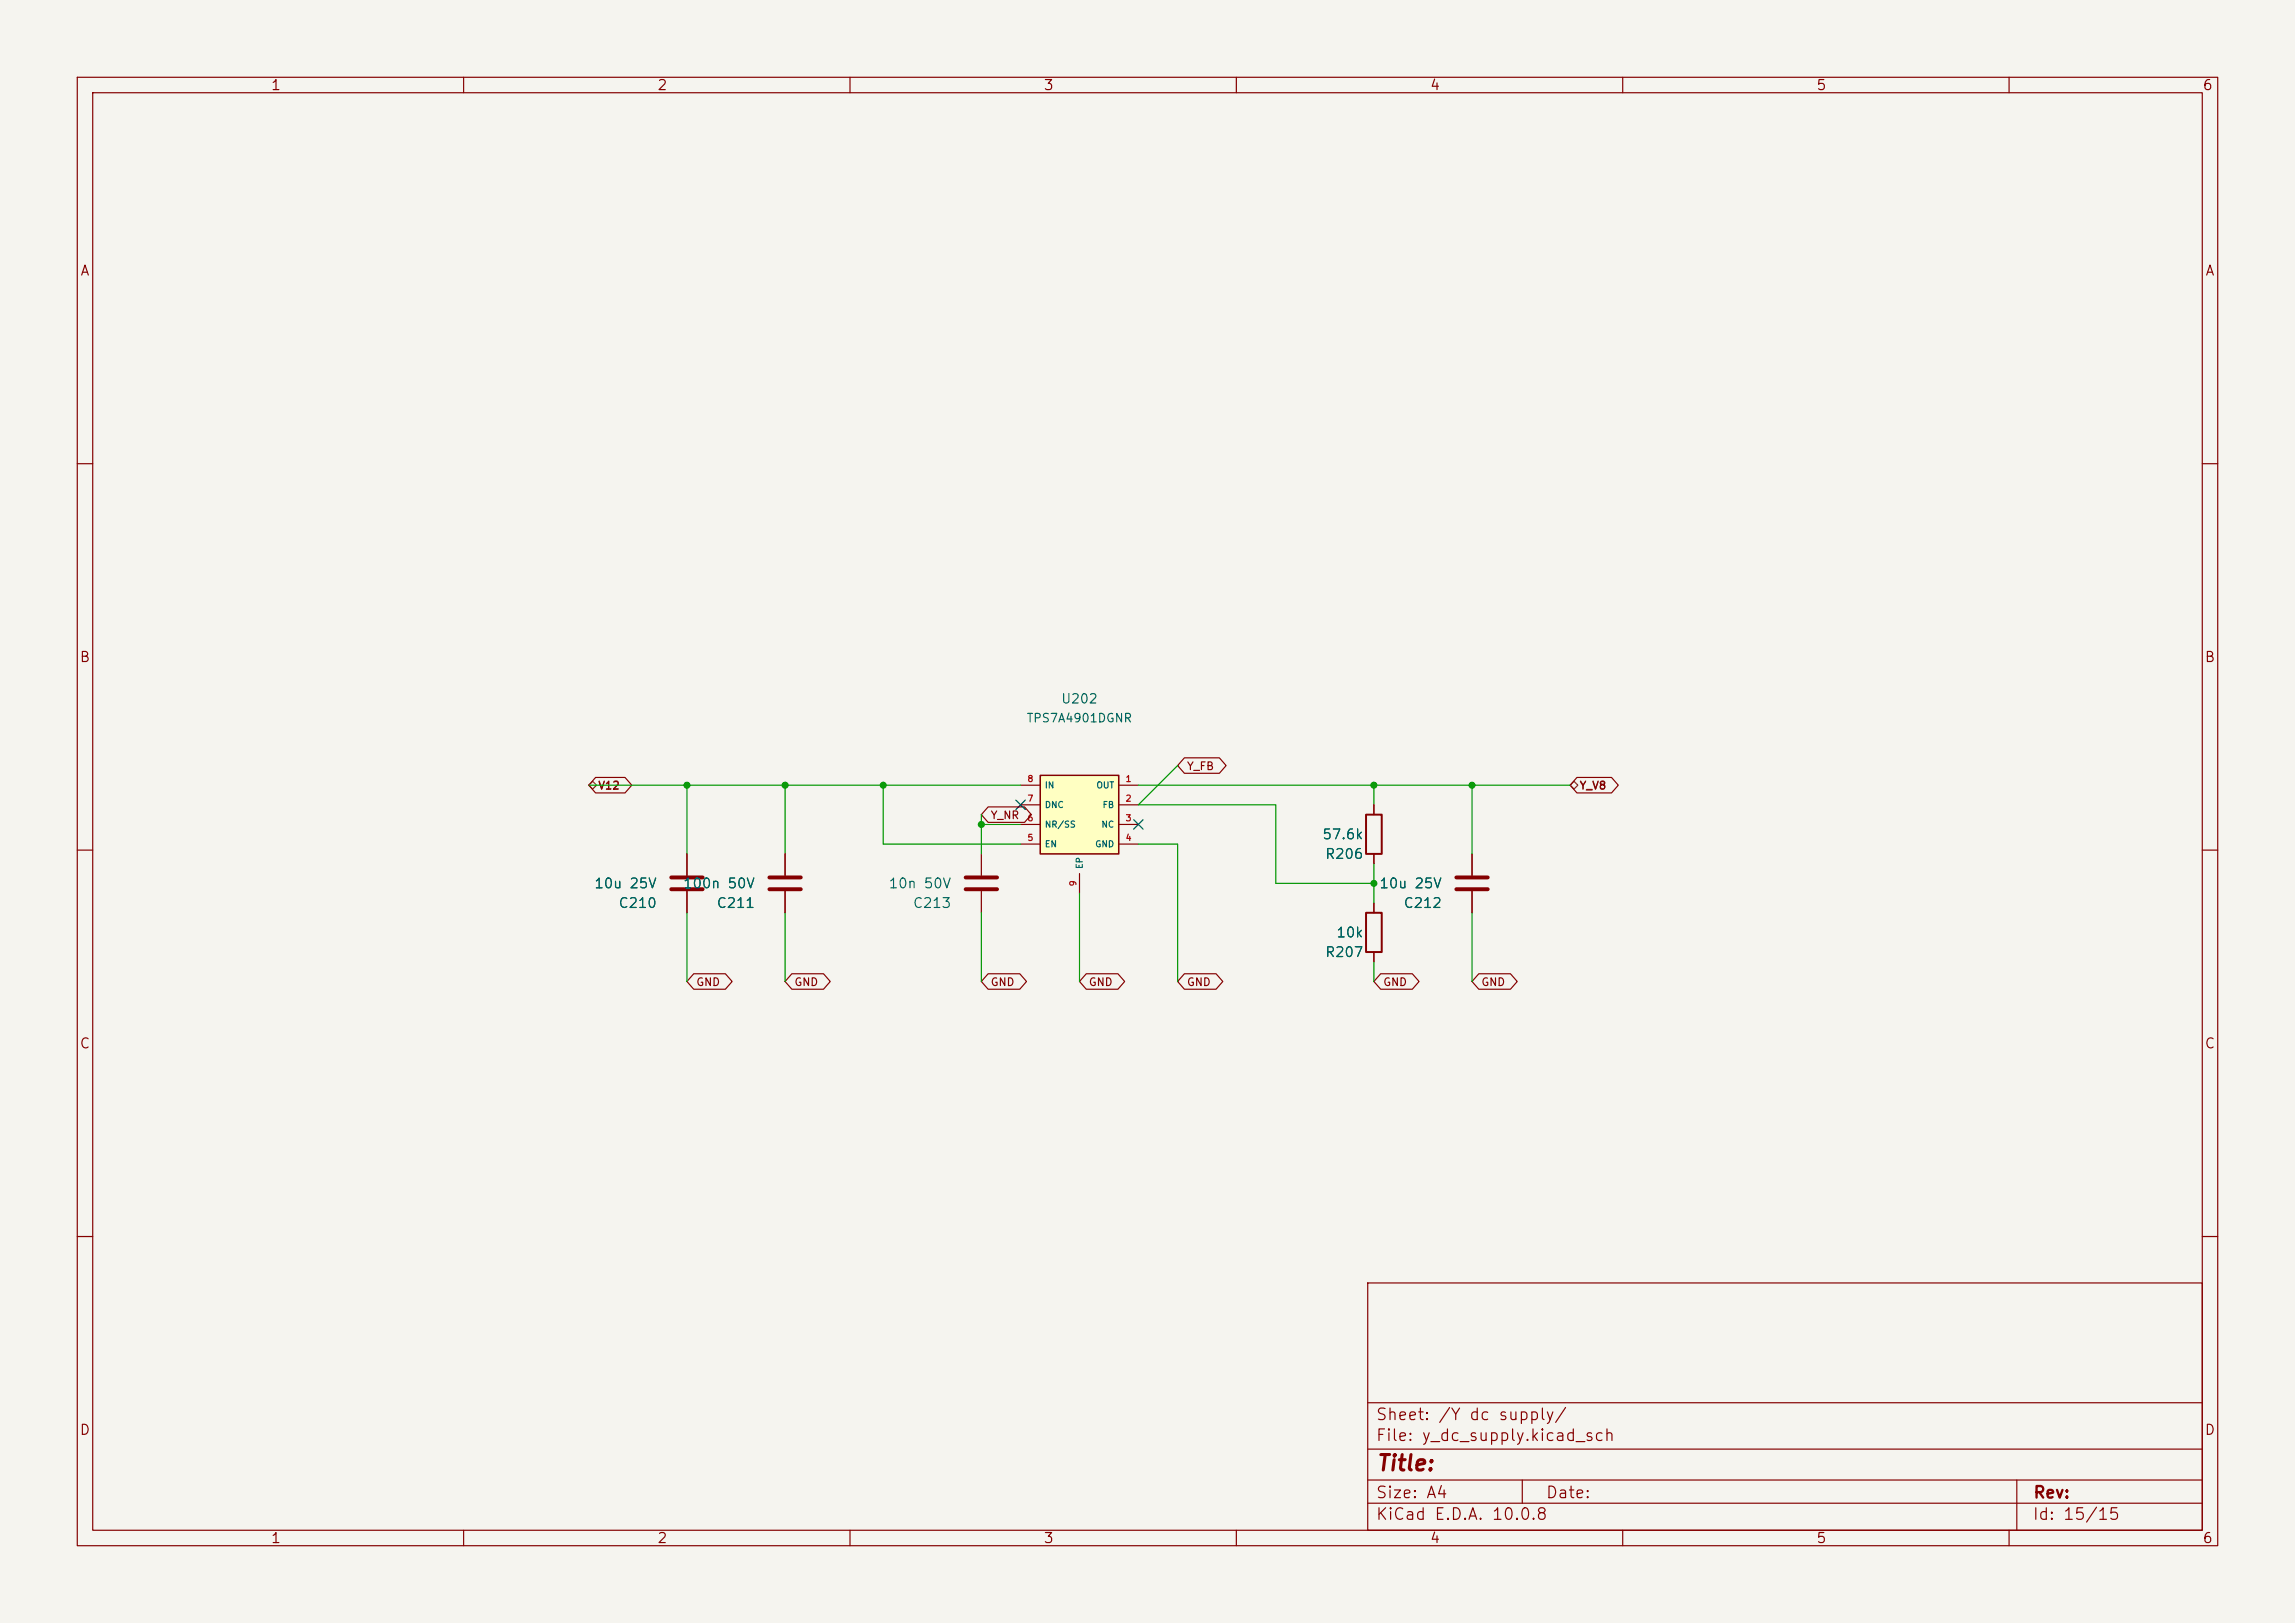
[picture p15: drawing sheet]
(kicad_sch
(version 20260306)
(generator "eeschema")
(paper "A4")
(lib_symbols (symbol "review:C210" (pin_numbers (hide yes)) (pin_names (offset 0.254)) (exclude_from_sim no) (in_bom yes) (on_board yes) (in_pos_files yes) (duplicate_pin_numbers_are_jumpers no) (property "Reference" "C" (at 0.635 2.54 0) (show_name no) (do_not_autoplace no) (effects (font (size 1.27 1.27)) (justify left))) (property "Value" "C" (at 0.635 -2.54 0) (show_name no) (do_not_autoplace no) (effects (font (size 1.27 1.27)) (justify left))) (property "Footprint" "" (at 0.9652 -3.81 0) (show_name no) (do_not_autoplace no) (hide yes) (effects (font (size 1.27 1.27)))) (property "Datasheet" "" (at 0 0 0) (show_name no) (do_not_autoplace no) (hide yes) (effects (font (size 1.27 1.27)))) (property "Description" "Unpolarized capacitor" (at 0 0 0) (show_name no) (do_not_autoplace no) (hide yes) (effects (font (size 1.27 1.27)))) (property "ki_keywords" "cap capacitor" (at 0 0 0) (show_name no) (do_not_autoplace no) (hide yes) (effects (font (size 1.27 1.27)))) (property "ki_fp_filters" "C_*" (at 0 0 0) (show_name no) (do_not_autoplace no) (hide yes) (effects (font (size 1.27 1.27)))) (symbol "C210_0_1" (polyline (pts (xy -2.032 0.762) (xy 2.032 0.762)) (stroke (width 0.508) (type default)) (fill (type none))) (polyline (pts (xy -2.032 -0.762) (xy 2.032 -0.762)) (stroke (width 0.508) (type default)) (fill (type none)))) (symbol "C210_1_1" (pin passive line (at 0 3.81 270) (length 2.794) (name "" (effects (font (size 1.27 1.27)))) (number "2" (effects (font (size 1.27 1.27))))) (pin passive line (at 0 -3.81 90) (length 2.794) (name "" (effects (font (size 1.27 1.27)))) (number "1" (effects (font (size 1.27 1.27)))))) (embedded_fonts no)) (symbol "review:C212" (pin_numbers (hide yes)) (pin_names (offset 0.254)) (exclude_from_sim no) (in_bom yes) (on_board yes) (in_pos_files yes) (duplicate_pin_numbers_are_jumpers no) (property "Reference" "C" (at 0.635 2.54 0) (show_name no) (do_not_autoplace no) (effects (font (size 1.27 1.27)) (justify left))) (property "Value" "C" (at 0.635 -2.54 0) (show_name no) (do_not_autoplace no) (effects (font (size 1.27 1.27)) (justify left))) (property "Footprint" "" (at 0.9652 -3.81 0) (show_name no) (do_not_autoplace no) (hide yes) (effects (font (size 1.27 1.27)))) (property "Datasheet" "" (at 0 0 0) (show_name no) (do_not_autoplace no) (hide yes) (effects (font (size 1.27 1.27)))) (property "Description" "Unpolarized capacitor" (at 0 0 0) (show_name no) (do_not_autoplace no) (hide yes) (effects (font (size 1.27 1.27)))) (property "ki_keywords" "cap capacitor" (at 0 0 0) (show_name no) (do_not_autoplace no) (hide yes) (effects (font (size 1.27 1.27)))) (property "ki_fp_filters" "C_*" (at 0 0 0) (show_name no) (do_not_autoplace no) (hide yes) (effects (font (size 1.27 1.27)))) (symbol "C212_0_1" (polyline (pts (xy -2.032 0.762) (xy 2.032 0.762)) (stroke (width 0.508) (type default)) (fill (type none))) (polyline (pts (xy -2.032 -0.762) (xy 2.032 -0.762)) (stroke (width 0.508) (type default)) (fill (type none)))) (symbol "C212_1_1" (pin passive line (at 0 3.81 270) (length 2.794) (name "" (effects (font (size 1.27 1.27)))) (number "2" (effects (font (size 1.27 1.27))))) (pin passive line (at 0 -3.81 90) (length 2.794) (name "" (effects (font (size 1.27 1.27)))) (number "1" (effects (font (size 1.27 1.27)))))) (embedded_fonts no)) (symbol "review:C213" (pin_numbers (hide yes)) (pin_names (offset 0.254)) (exclude_from_sim no) (in_bom yes) (on_board yes) (in_pos_files yes) (duplicate_pin_numbers_are_jumpers no) (property "Reference" "C" (at 0.635 2.54 0) (show_name no) (do_not_autoplace no) (effects (font (size 1.27 1.27)) (justify left))) (property "Value" "C" (at 0.635 -2.54 0) (show_name no) (do_not_autoplace no) (effects (font (size 1.27 1.27)) (justify left))) (property "Footprint" "" (at 0.9652 -3.81 0) (show_name no) (do_not_autoplace no) (hide yes) (effects (font (size 1.27 1.27)))) (property "Datasheet" "" (at 0 0 0) (show_name no) (do_not_autoplace no) (hide yes) (effects (font (size 1.27 1.27)))) (property "Description" "Unpolarized capacitor" (at 0 0 0) (show_name no) (do_not_autoplace no) (hide yes) (effects (font (size 1.27 1.27)))) (property "ki_keywords" "cap capacitor" (at 0 0 0) (show_name no) (do_not_autoplace no) (hide yes) (effects (font (size 1.27 1.27)))) (property "ki_fp_filters" "C_*" (at 0 0 0) (show_name no) (do_not_autoplace no) (hide yes) (effects (font (size 1.27 1.27)))) (symbol "C213_0_1" (polyline (pts (xy -2.032 0.762) (xy 2.032 0.762)) (stroke (width 0.508) (type default)) (fill (type none))) (polyline (pts (xy -2.032 -0.762) (xy 2.032 -0.762)) (stroke (width 0.508) (type default)) (fill (type none)))) (symbol "C213_1_1" (pin passive line (at 0 3.81 270) (length 2.794) (name "" (effects (font (size 1.27 1.27)))) (number "2" (effects (font (size 1.27 1.27))))) (pin passive line (at 0 -3.81 90) (length 2.794) (name "" (effects (font (size 1.27 1.27)))) (number "1" (effects (font (size 1.27 1.27)))))) (embedded_fonts no)) (symbol "review:U202" (pin_names (offset 0.5)) (exclude_from_sim no) (in_bom yes) (on_board yes) (in_pos_files yes) (duplicate_pin_numbers_are_jumpers no) (property "Reference" "U" (at 0 10.16 0) (show_name no) (do_not_autoplace no) (effects (font (size 1 1)))) (property "Value" "TPS7A4901DGNR" (at 0 7.62 0) (show_name no) (do_not_autoplace no) (effects (font (size 1 1)))) (property "Footprint" "metantenna:MSOP8EP" (at 0 0 0) (show_name no) (do_not_autoplace no) (hide yes) (effects (font (size 1 1)))) (property "Datasheet" "" (at 0 0 0) (show_name no) (do_not_autoplace no) (hide yes) (effects (font (size 1.27 1.27)))) (property "Description" "" (at 0 0 0) (show_name no) (do_not_autoplace no) (hide yes) (effects (font (size 1.27 1.27)))) (symbol "U202_0_1" (rectangle (start -5.08 -5.08) (end 5.08 5.08) (stroke (width 0.2) (type default)) (fill (type background)))) (symbol "U202_1_1" (pin passive line (at -7.62 3.81 0) (length 2.54) (name "OUT" (effects (font (size 0.8 0.8)))) (number "1" (effects (font (size 0.8 0.8))))) (pin passive line (at -7.62 1.27 0) (length 2.54) (name "FB" (effects (font (size 0.8 0.8)))) (number "2" (effects (font (size 0.8 0.8))))) (pin passive line (at -7.62 -1.27 0) (length 2.54) (name "NC" (effects (font (size 0.8 0.8)))) (number "3" (effects (font (size 0.8 0.8))))) (pin passive line (at -7.62 -3.81 0) (length 2.54) (name "GND" (effects (font (size 0.8 0.8)))) (number "4" (effects (font (size 0.8 0.8))))) (pin passive line (at 7.62 -3.81 180) (length 2.54) (name "EN" (effects (font (size 0.8 0.8)))) (number "5" (effects (font (size 0.8 0.8))))) (pin passive line (at 7.62 -1.27 180) (length 2.54) (name "NR/SS" (effects (font (size 0.8 0.8)))) (number "6" (effects (font (size 0.8 0.8))))) (pin passive line (at 7.62 1.27 180) (length 2.54) (name "DNC" (effects (font (size 0.8 0.8)))) (number "7" (effects (font (size 0.8 0.8))))) (pin passive line (at 7.62 3.81 180) (length 2.54) (name "IN" (effects (font (size 0.8 0.8)))) (number "8" (effects (font (size 0.8 0.8))))) (pin passive line (at 0 -10.16 90) (length 2.54) (name "EP" (effects (font (size 0.8 0.8)))) (number "9" (effects (font (size 0.8 0.8)))))) (embedded_fonts no)) (symbol "review:R206" (pin_numbers (hide yes)) (pin_names (offset 0)) (exclude_from_sim no) (in_bom yes) (on_board yes) (in_pos_files yes) (duplicate_pin_numbers_are_jumpers no) (property "Reference" "R" (at 2.032 0 90) (show_name no) (do_not_autoplace no) (effects (font (size 1.27 1.27)))) (property "Value" "R" (at 0 0 90) (show_name no) (do_not_autoplace no) (effects (font (size 1.27 1.27)))) (property "Footprint" "" (at -1.778 0 90) (show_name no) (do_not_autoplace no) (hide yes) (effects (font (size 1.27 1.27)))) (property "Datasheet" "" (at 0 0 0) (show_name no) (do_not_autoplace no) (hide yes) (effects (font (size 1.27 1.27)))) (property "Description" "Resistor" (at 0 0 0) (show_name no) (do_not_autoplace no) (hide yes) (effects (font (size 1.27 1.27)))) (property "ki_keywords" "R res resistor" (at 0 0 0) (show_name no) (do_not_autoplace no) (hide yes) (effects (font (size 1.27 1.27)))) (property "ki_fp_filters" "R_*" (at 0 0 0) (show_name no) (do_not_autoplace no) (hide yes) (effects (font (size 1.27 1.27)))) (symbol "R206_0_1" (rectangle (start -1.016 -2.54) (end 1.016 2.54) (stroke (width 0.254) (type default)) (fill (type none)))) (symbol "R206_1_1" (pin passive line (at 0 3.81 270) (length 1.27) (name "" (effects (font (size 1.27 1.27)))) (number "2" (effects (font (size 1.27 1.27))))) (pin passive line (at 0 -3.81 90) (length 1.27) (name "" (effects (font (size 1.27 1.27)))) (number "1" (effects (font (size 1.27 1.27)))))) (embedded_fonts no)) (symbol "review:C211" (pin_numbers (hide yes)) (pin_names (offset 0.254)) (exclude_from_sim no) (in_bom yes) (on_board yes) (in_pos_files yes) (duplicate_pin_numbers_are_jumpers no) (property "Reference" "C" (at 0.635 2.54 0) (show_name no) (do_not_autoplace no) (effects (font (size 1.27 1.27)) (justify left))) (property "Value" "C" (at 0.635 -2.54 0) (show_name no) (do_not_autoplace no) (effects (font (size 1.27 1.27)) (justify left))) (property "Footprint" "" (at 0.9652 -3.81 0) (show_name no) (do_not_autoplace no) (hide yes) (effects (font (size 1.27 1.27)))) (property "Datasheet" "" (at 0 0 0) (show_name no) (do_not_autoplace no) (hide yes) (effects (font (size 1.27 1.27)))) (property "Description" "Unpolarized capacitor" (at 0 0 0) (show_name no) (do_not_autoplace no) (hide yes) (effects (font (size 1.27 1.27)))) (property "ki_keywords" "cap capacitor" (at 0 0 0) (show_name no) (do_not_autoplace no) (hide yes) (effects (font (size 1.27 1.27)))) (property "ki_fp_filters" "C_*" (at 0 0 0) (show_name no) (do_not_autoplace no) (hide yes) (effects (font (size 1.27 1.27)))) (symbol "C211_0_1" (polyline (pts (xy -2.032 0.762) (xy 2.032 0.762)) (stroke (width 0.508) (type default)) (fill (type none))) (polyline (pts (xy -2.032 -0.762) (xy 2.032 -0.762)) (stroke (width 0.508) (type default)) (fill (type none)))) (symbol "C211_1_1" (pin passive line (at 0 3.81 270) (length 2.794) (name "" (effects (font (size 1.27 1.27)))) (number "2" (effects (font (size 1.27 1.27))))) (pin passive line (at 0 -3.81 90) (length 2.794) (name "" (effects (font (size 1.27 1.27)))) (number "1" (effects (font (size 1.27 1.27)))))) (embedded_fonts no)) (symbol "review:R207" (pin_numbers (hide yes)) (pin_names (offset 0)) (exclude_from_sim no) (in_bom yes) (on_board yes) (in_pos_files yes) (duplicate_pin_numbers_are_jumpers no) (property "Reference" "R" (at 2.032 0 90) (show_name no) (do_not_autoplace no) (effects (font (size 1.27 1.27)))) (property "Value" "R" (at 0 0 90) (show_name no) (do_not_autoplace no) (effects (font (size 1.27 1.27)))) (property "Footprint" "" (at -1.778 0 90) (show_name no) (do_not_autoplace no) (hide yes) (effects (font (size 1.27 1.27)))) (property "Datasheet" "" (at 0 0 0) (show_name no) (do_not_autoplace no) (hide yes) (effects (font (size 1.27 1.27)))) (property "Description" "Resistor" (at 0 0 0) (show_name no) (do_not_autoplace no) (hide yes) (effects (font (size 1.27 1.27)))) (property "ki_keywords" "R res resistor" (at 0 0 0) (show_name no) (do_not_autoplace no) (hide yes) (effects (font (size 1.27 1.27)))) (property "ki_fp_filters" "R_*" (at 0 0 0) (show_name no) (do_not_autoplace no) (hide yes) (effects (font (size 1.27 1.27)))) (symbol "R207_0_1" (rectangle (start -1.016 -2.54) (end 1.016 2.54) (stroke (width 0.254) (type default)) (fill (type none)))) (symbol "R207_1_1" (pin passive line (at 0 3.81 270) (length 1.27) (name "" (effects (font (size 1.27 1.27)))) (number "2" (effects (font (size 1.27 1.27))))) (pin passive line (at 0 -3.81 90) (length 1.27) (name "" (effects (font (size 1.27 1.27)))) (number "1" (effects (font (size 1.27 1.27)))))) (embedded_fonts no)))
(symbol (lib_id "review:C210") (at 88.9 114.3 180) (unit 1) (body_style 1) (exclude_from_sim no) (in_bom yes) (on_board yes) (in_pos_files yes) (dnp no) (property "Reference" "C210" (at 85.09 116.84 0) (show_name no) (do_not_autoplace no) (effects (font (size 1.27 1.27)) (justify left))) (property "Value" "10u 25V" (at 85.09 114.3 0) (show_name no) (do_not_autoplace no) (effects (font (size 1.27 1.27)) (justify left))) (property "Footprint" "metantenna:1206" (at 87.9348 110.49 0) (hide yes) (show_name no) (do_not_autoplace no) (effects (font (size 1.27 1.27)))) (property "Datasheet" "" (at 88.9 114.3 0) (hide yes) (show_name no) (do_not_autoplace no) (effects (font (size 1.27 1.27)))) (property "Description" "25V" (at 85.09 111.7599 0) (show_name no) (do_not_autoplace no) (effects (font (size 1.27 1.27)) (justify left) (hide yes))) (property "MPN" "GRM31CR61E106KA12L" (at 0 0 0) (effects (font (size 1 1)) (hide yes))))
(symbol (lib_id "review:C212") (at 190.5 114.3 180) (unit 1) (body_style 1) (exclude_from_sim no) (in_bom yes) (on_board yes) (in_pos_files yes) (dnp no) (property "Reference" "C212" (at 186.69 116.84 0) (show_name no) (do_not_autoplace no) (effects (font (size 1.27 1.27)) (justify left))) (property "Value" "10u 25V" (at 186.69 114.3 0) (show_name no) (do_not_autoplace no) (effects (font (size 1.27 1.27)) (justify left))) (property "Footprint" "metantenna:1206" (at 189.5348 110.49 0) (hide yes) (show_name no) (do_not_autoplace no) (effects (font (size 1.27 1.27)))) (property "Datasheet" "" (at 190.5 114.3 0) (hide yes) (show_name no) (do_not_autoplace no) (effects (font (size 1.27 1.27)))) (property "Description" "25V" (at 186.69 111.7599 0) (show_name no) (do_not_autoplace no) (effects (font (size 1.27 1.27)) (justify left) (hide yes))) (property "MPN" "GRM31CR61E106KA12L" (at 0 0 0) (effects (font (size 1 1)) (hide yes))))
(symbol (lib_id "review:C213") (at 127 114.3 180) (unit 1) (body_style 1) (exclude_from_sim no) (in_bom yes) (on_board yes) (in_pos_files yes) (dnp no) (property "Reference" "C213" (at 123.19 116.84 0) (show_name no) (do_not_autoplace no) (effects (font (size 1.27 1.27)) (justify left))) (property "Value" "10n 50V" (at 123.19 114.3 0) (show_name no) (do_not_autoplace no) (effects (font (size 1.27 1.27)) (justify left))) (property "Footprint" "metantenna:0805" (at 126.0348 110.49 0) (hide yes) (show_name no) (do_not_autoplace no) (effects (font (size 1.27 1.27)))) (property "Datasheet" "" (at 127 114.3 0) (hide yes) (show_name no) (do_not_autoplace no) (effects (font (size 1.27 1.27)))) (property "Description" "50V C0G" (at 123.19 111.7599 0) (show_name no) (do_not_autoplace no) (effects (font (size 1.27 1.27)) (justify left) (hide yes))) (property "MPN" "GRM21BR71H103KA01L" (at 0 0 0) (effects (font (size 1 1)) (hide yes))))
(symbol (lib_id "review:U202") (at 139.7 105.41 0) (mirror y) (unit 1) (body_style 1) (exclude_from_sim no) (in_bom yes) (on_board yes) (in_pos_files yes) (dnp no) (property "Reference" "U202" (at 139.7 90.41 0) (show_name no) (do_not_autoplace no) (effects (font (size 1.2 1.2)))) (property "Value" "TPS7A4901DGNR" (at 139.7 92.91 0) (show_name no) (do_not_autoplace no) (effects (font (size 1.1 1.1)))) (property "Footprint" "metantenna:MSOP8EP" (at 139.7 105.41 0) (hide yes) (show_name no) (do_not_autoplace no) (effects (font (size 1 1)))) (property "Datasheet" "" (at 139.7 105.41 0) (show_name no) (do_not_autoplace no) (effects (font (size 1.27 1.27)))) (property "Description" "" (at 139.7 105.41 0) (show_name no) (do_not_autoplace no) (effects (font (size 1.27 1.27)) (hide yes))) (property "MPN" "TPS7A4901DGNR" (at 0 0 0) (effects (font (size 1 1)) (hide yes))))
(no_connect (at 147.32 106.68))
(no_connect (at 132.08 104.14))
(symbol (lib_id "review:R206") (at 177.8 107.95 180) (unit 1) (body_style 1) (exclude_from_sim no) (in_bom yes) (on_board yes) (in_pos_files yes) (dnp no) (property "Reference" "R206" (at 176.53 110.49 0) (show_name no) (do_not_autoplace no) (effects (font (size 1.27 1.27)) (justify left))) (property "Value" "57.6k" (at 176.53 107.95 0) (show_name no) (do_not_autoplace no) (effects (font (size 1.27 1.27)) (justify left))) (property "Footprint" "metantenna:0805" (at 179.578 107.95 90) (hide yes) (show_name no) (do_not_autoplace no) (effects (font (size 1.27 1.27)))) (property "Datasheet" "https://jlcpcb.com/partdetail/C5153977" (at 177.8 107.95 0) (hide yes) (show_name no) (do_not_autoplace no) (effects (font (size 1.27 1.27)))) (property "Description" "JLC sourcing candidate; FRC0805F5762TS" (at 176.53 105.4099 0) (show_name no) (do_not_autoplace no) (effects (font (size 1.27 1.27)) (justify left) (hide yes))) (property "MPN" "FRC0805F5762TS" (at 0 0 0) (effects (font (size 1 1)) (hide yes))))
(symbol (lib_id "review:C211") (at 101.6 114.3 180) (unit 1) (body_style 1) (exclude_from_sim no) (in_bom yes) (on_board yes) (in_pos_files yes) (dnp no) (property "Reference" "C211" (at 97.79 116.84 0) (show_name no) (do_not_autoplace no) (effects (font (size 1.27 1.27)) (justify left))) (property "Value" "100n 50V" (at 97.79 114.3 0) (show_name no) (do_not_autoplace no) (effects (font (size 1.27 1.27)) (justify left))) (property "Footprint" "metantenna:0805" (at 100.6348 110.49 0) (hide yes) (show_name no) (do_not_autoplace no) (effects (font (size 1.27 1.27)))) (property "Datasheet" "" (at 101.6 114.3 0) (hide yes) (show_name no) (do_not_autoplace no) (effects (font (size 1.27 1.27)))) (property "Description" "50V" (at 97.79 111.7599 0) (show_name no) (do_not_autoplace no) (effects (font (size 1.27 1.27)) (justify left) (hide yes))) (property "MPN" "GRM21BR71H104KA01L" (at 0 0 0) (effects (font (size 1 1)) (hide yes))))
(symbol (lib_id "review:R207") (at 177.8 120.65 180) (unit 1) (body_style 1) (exclude_from_sim no) (in_bom yes) (on_board yes) (in_pos_files yes) (dnp no) (property "Reference" "R207" (at 176.53 123.19 0) (show_name no) (do_not_autoplace no) (effects (font (size 1.27 1.27)) (justify left))) (property "Value" "10k" (at 176.53 120.65 0) (show_name no) (do_not_autoplace no) (effects (font (size 1.27 1.27)) (justify left))) (property "Footprint" "metantenna:0805" (at 179.578 120.65 90) (hide yes) (show_name no) (do_not_autoplace no) (effects (font (size 1.27 1.27)))) (property "Datasheet" "https://jlcpcb.com/partdetail/C17414" (at 177.8 120.65 0) (hide yes) (show_name no) (do_not_autoplace no) (effects (font (size 1.27 1.27)))) (property "Description" "JLC sourcing candidate; 0805W8F1002T5E" (at 176.53 118.1099 0) (show_name no) (do_not_autoplace no) (effects (font (size 1.27 1.27)) (justify left) (hide yes))) (property "MPN" "0805W8F1002T5E" (at 0 0 0) (effects (font (size 1 1)) (hide yes))))
(wire (pts (xy 190.5 101.6) (xy 203.2 101.6)) (stroke (width 0) (type default)))
(wire (pts (xy 88.9 118.11) (xy 88.9 127)) (stroke (width 0) (type default)))
(wire (pts (xy 190.5 110.49) (xy 190.5 101.6)) (stroke (width 0) (type default)))
(wire (pts (xy 177.8 101.6) (xy 177.8 104.14)) (stroke (width 0) (type default)))
(wire (pts (xy 147.32 104.14) (xy 165.1 104.14)) (stroke (width 0) (type default)))
(wire (pts (xy 127 106.68) (xy 132.08 106.68)) (stroke (width 0) (type default)))
(wire (pts (xy 177.8 124.46) (xy 177.8 127)) (stroke (width 0) (type default)))
(wire (pts (xy 114.3 109.22) (xy 114.3 101.6)) (stroke (width 0) (type default)))
(wire (pts (xy 127 118.11) (xy 127 127)) (stroke (width 0) (type default)))
(wire (pts (xy 177.8 111.76) (xy 177.8 114.3)) (stroke (width 0) (type default)))
(wire (pts (xy 165.1 114.3) (xy 177.8 114.3)) (stroke (width 0) (type default)))
(wire (pts (xy 190.5 118.11) (xy 190.5 127)) (stroke (width 0) (type default)))
(wire (pts (xy 101.6 118.11) (xy 101.6 127)) (stroke (width 0) (type default)))
(wire (pts (xy 177.8 101.6) (xy 190.5 101.6)) (stroke (width 0) (type default)))
(wire (pts (xy 114.3 109.22) (xy 132.08 109.22)) (stroke (width 0) (type default)))
(wire (pts (xy 152.4 109.22) (xy 152.4 127)) (stroke (width 0) (type default)))
(wire (pts (xy 114.3 101.6) (xy 101.6 101.6)) (stroke (width 0) (type default)))
(wire (pts (xy 177.8 114.3) (xy 177.8 116.84)) (stroke (width 0) (type default)))
(wire (pts (xy 114.3 101.6) (xy 132.08 101.6)) (stroke (width 0) (type default)))
(wire (pts (xy 76.2 101.6) (xy 88.9 101.6)) (stroke (width 0) (type default)))
(wire (pts (xy 147.32 101.6) (xy 177.8 101.6)) (stroke (width 0) (type default)))
(wire (pts (xy 139.7 115.57) (xy 139.7 127)) (stroke (width 0) (type default)))
(wire (pts (xy 165.1 104.14) (xy 165.1 114.3)) (stroke (width 0) (type default)))
(wire (pts (xy 147.32 109.22) (xy 152.4 109.22)) (stroke (width 0) (type default)))
(wire (pts (xy 101.6 101.6) (xy 101.6 110.49)) (stroke (width 0) (type default)))
(wire (pts (xy 88.9 101.6) (xy 88.9 110.49)) (stroke (width 0) (type default)))
(wire (pts (xy 101.6 101.6) (xy 88.9 101.6)) (stroke (width 0) (type default)))
(junction (at 101.6 101.6) (diameter 0) (color 0 0 0 0))
(junction (at 114.3 101.6) (diameter 0) (color 0 0 0 0))
(junction (at 177.8 114.3) (diameter 0) (color 0 0 0 0))
(junction (at 177.8 101.6) (diameter 0) (color 0 0 0 0))
(junction (at 190.5 101.6) (diameter 0) (color 0 0 0 0))
(junction (at 88.9 101.6) (diameter 0) (color 0 0 0 0))
(global_label "GND" (shape bidirectional) (at 88.9 127.0 0) (effects (font (size 1 1)) (justify left)))
(global_label "V12" (shape bidirectional) (at 76.2 101.6 0) (effects (font (size 1 1)) (justify left)))
(global_label "GND" (shape bidirectional) (at 190.5 127.0 0) (effects (font (size 1 1)) (justify left)))
(global_label "Y_V8" (shape bidirectional) (at 203.2 101.6 0) (effects (font (size 1 1)) (justify left)))
(global_label "GND" (shape bidirectional) (at 127.0 127.0 0) (effects (font (size 1 1)) (justify left)))
(wire (pts (xy 127.0 110.49) (xy 127.0 105.41)) (stroke (width 0) (type default)))
(global_label "Y_NR" (shape bidirectional) (at 127.0 105.41 0) (effects (font (size 1 1)) (justify left)))
(wire (pts (xy 147.32 104.14) (xy 152.4 99.06)) (stroke (width 0) (type default)))
(global_label "Y_FB" (shape bidirectional) (at 152.4 99.06 0) (effects (font (size 1 1)) (justify left)))
(global_label "GND" (shape bidirectional) (at 152.4 127.0 0) (effects (font (size 1 1)) (justify left)))
(global_label "GND" (shape bidirectional) (at 139.7 127.0 0) (effects (font (size 1 1)) (justify left)))
(global_label "GND" (shape bidirectional) (at 101.6 127.0 0) (effects (font (size 1 1)) (justify left)))
(global_label "GND" (shape bidirectional) (at 177.8 127.0 0) (effects (font (size 1 1)) (justify left)))
(hierarchical_label "V12" (shape bidirectional) (at 76.2 101.6 0) (effects (font (size 1 1)) (justify left)))
(hierarchical_label "Y_V8" (shape bidirectional) (at 203.2 101.6 0) (effects (font (size 1 1)) (justify left)))
(junction (at 127.0 106.68) (diameter 0) (color 0 0 0 0)))
